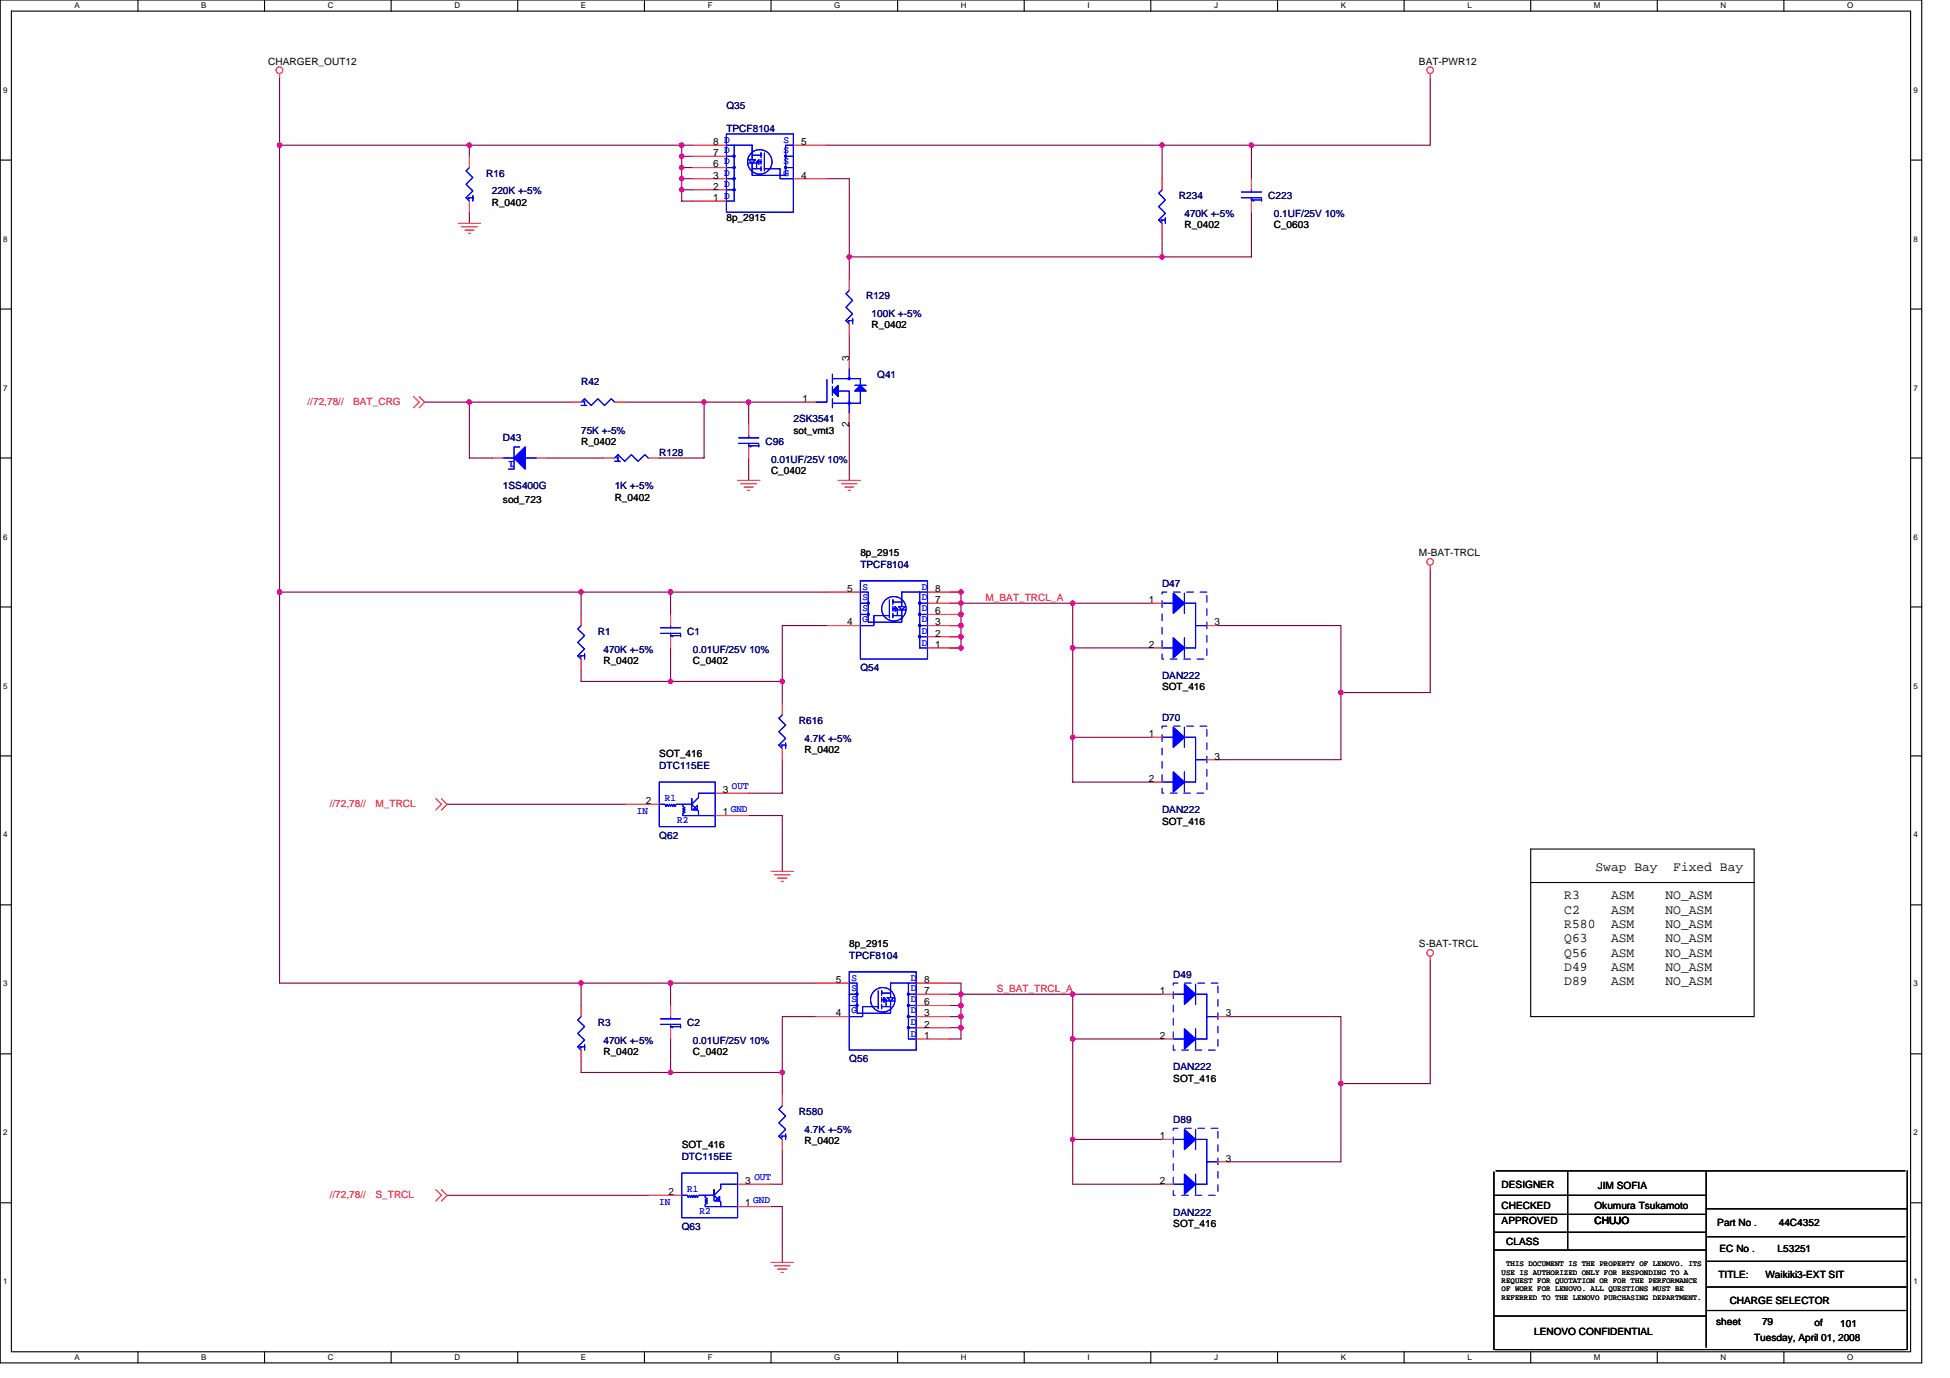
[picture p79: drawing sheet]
<svg xmlns="http://www.w3.org/2000/svg" width="297mm" height="210mm" viewBox="0 0 297 210" stroke-linecap="round" stroke-linejoin="round" font-family="sans-serif">
<defs><g id="words">
<g font-size="2">
<text x="238.3" y="137">R3</text>
<text x="243" y="132.7">Swap Bay</text>
<text x="245.4" y="137">ASM</text>
<text x="253.7" y="137">NO_ASM</text>
<text x="254.9" y="132.7">Fixed Bay</text>
<text x="238.3" y="139.2">C2</text>
<text x="238.3" y="141.4">R580</text>
<text x="238.3" y="143.6">Q63</text>
<text x="245.4" y="139.2">ASM</text>
<text x="245.4" y="141.4">ASM</text>
<text x="245.4" y="143.6">ASM</text>
<text x="253.7" y="139.2">NO_ASM</text>
<text x="253.7" y="141.4">NO_ASM</text>
<text x="253.7" y="143.6">NO_ASM</text>
<text x="238.3" y="145.7">Q56</text>
<text x="238.3" y="147.9">D49</text>
<text x="245.4" y="145.7">ASM</text>
<text x="245.4" y="147.9">ASM</text>
<text x="253.7" y="145.7">NO_ASM</text>
<text x="253.7" y="147.9">NO_ASM</text>
<text x="238.3" y="150.1">D89</text>
<text x="245.4" y="150.1">ASM</text>
<text x="253.7" y="150.1">NO_ASM</text>
</g>
<g font-size="1.5">
<text x="40.9" y="9.9">CHARGER_OUT12</text>
<text x="216.2" y="9.9">BAT-PWR12</text>
<text x="108.6" y="23.8">7</text>
<text x="108.6" y="22.1">8 D</text>
<text x="122" y="22.1">5</text>
<text x="108.6" y="28.9">2</text>
<text x="108.6" y="27.2">3</text>
<text x="108.6" y="25.5">6</text>
<text x="122" y="27.2">4</text>
<text x="74.9" y="31.3">R_0402</text>
<text x="108.6" y="30.6">1 D</text>
<text x="110.7" y="33.7">8p_2915</text>
<text x="180.4" y="34.7">R_0402</text>
<text x="194" y="34.7">C_0603</text>
<text x="132.8" y="50">R_0402</text>
<text x="129.3" y="55" transform="rotate(-90 129.3 55)">3</text>
<text x="122.2" y="61.2">1</text>
<text x="129.3" y="65" transform="rotate(-90 129.3 65)">2</text>
<text x="88.5" y="67.7">R_0402</text>
<text x="120.9" y="66">sot_vmt3</text>
<text x="76.6" y="76.6">sod_723</text>
<text x="93.6" y="76.2">R_0402</text>
<text x="117.5" y="72.2">C_0402</text>
<text x="131.1" y="84.8">8p_2915</text>
<text x="216.2" y="84.8">M-BAT-TRCL</text>
<text x="129" y="95.3">4</text>
<text x="129" y="90.2">5</text>
<text x="142.5" y="95.3">3</text>
<text x="142.5" y="93.6">6</text>
<text x="142.5" y="91.9">7</text>
<text x="142.5" y="90.2">8</text>
<text x="175" y="91.9">1</text>
<text x="185" y="95.3">3</text>
<text x="91.9" y="101.1">R_0402</text>
<text x="105.5" y="101.1">C_0402</text>
<text x="142.5" y="98.7">1</text>
<text x="142.5" y="97">2</text>
<text x="175" y="98.7">2</text>
<text x="177" y="105.2">SOT_416</text>
<text x="175" y="112.3">1</text>
<text x="100.4" y="115.4">SOT_416</text>
<text x="122.6" y="114.7">R_0402</text>
<text x="175" y="119.1">2</text>
<text x="185" y="115.7">3</text>
<text x="98.4" y="122.5">2</text>
<text x="110.1" y="124.2">1</text>
<text x="110.1" y="120.8">3</text>
<text x="177" y="125.6">SOT_416</text>
<text x="127.3" y="149.7">5</text>
<text x="129.4" y="144.3">8p_2915</text>
<text x="140.8" y="149.7">8</text>
<text x="216.2" y="144.3">S-BAT-TRCL</text>
<text x="127.3" y="154.8">4</text>
<text x="140.8" y="154.8">3</text>
<text x="140.8" y="153.1">6</text>
<text x="140.8" y="151.4">7</text>
<text x="176.7" y="151.4">1</text>
<text x="186.7" y="154.8">3</text>
<text x="91.9" y="160.7">R_0402</text>
<text x="105.5" y="160.7">C_0402</text>
<text x="140.8" y="158.2">1</text>
<text x="140.8" y="156.5">2</text>
<text x="176.7" y="158.2">2</text>
<text x="178.7" y="164.7">SOT_416</text>
<text x="176.7" y="173.5">1</text>
<text x="103.8" y="174.9">SOT_416</text>
<text x="122.6" y="174.3">R_0402</text>
<text x="186.7" y="177">3</text>
<text x="101.8" y="182.1">2</text>
<text x="113.5" y="183.8">1</text>
<text x="113.5" y="180.4">3</text>
<text x="176.7" y="180.4">2</text>
<text x="228.7" y="180.9">DESIGNER</text>
<text x="228.7" y="184.1">CHECKED</text>
<text x="242.9" y="184.1">Okumura Tsukamoto</text>
<text x="243.4" y="181.1">JIM SOFIA</text>
<text x="178.7" y="186.9">SOT_416</text>
<text x="228.7" y="186.5">APPROVED</text>
<text x="229.4" y="189.6">CLASS</text>
<text x="242.9" y="186.5">CHUJO</text>
<text x="261.6" y="186.7">Part No .</text>
<text x="261.9" y="190.8">EC No .</text>
<text x="270.8" y="190.8">L53251</text>
<text x="271" y="186.7">44C4352</text>
<text x="261.8" y="194.7">TITLE:</text>
<text x="268.9" y="194.7">Waikiki3-EXT SIT</text>
<text x="233.7" y="203.4">LENOVO CONFIDENTIAL</text>
<text x="261.4" y="201.8">sheet</text>
<text x="263.5" y="198.6">CHARGE SELECTOR</text>
<text x="268.4" y="201.8">79</text>
<text x="276.4" y="202">of</text>
<text x="280.3" y="202.2">101</text>
<text x="267.2" y="204.2">Tuesday, April 01, 2008</text>
</g>
<g font-size="1.5" fill="#000080">
<text x="110.7" y="16.7">Q35</text>
<text x="110.7" y="20.1">TPCF8104</text>
<text x="74.1" y="26.9">R16</text>
<text x="74.9" y="29.6">220K +-5%</text>
<text x="179.6" y="30.3">R234</text>
<text x="180.4" y="33">470K +-5%</text>
<text x="193.2" y="30.3">C223</text>
<text x="194" y="33">0.1UF/25V 10%</text>
<text x="131.9" y="45.6">R129</text>
<text x="132.8" y="48.3">100K +-5%</text>
<text x="88.5" y="58.7">R42</text>
<text x="133.6" y="57.5">Q41</text>
<text x="120.9" y="64.3">2SK3541</text>
<text x="76.6" y="67.2">D43</text>
<text x="88.5" y="66">75K +-5%</text>
<text x="100.4" y="69.4">R128</text>
<text x="116.6" y="67.7">C96</text>
<text x="117.5" y="70.5">0.01UF/25V 10%</text>
<text x="76.6" y="74.5">1SS400G</text>
<text x="93.6" y="74.5">1K +-5%</text>
<text x="131.1" y="86.5">TPCF8104</text>
<text x="177" y="89.3">D47</text>
<text x="91.1" y="96.7">R1</text>
<text x="91.9" y="99.4">470K +-5%</text>
<text x="104.7" y="96.7">C1</text>
<text x="105.5" y="99.4">0.01UF/25V 10%</text>
<text x="131.1" y="102.3">Q54</text>
<text x="177" y="103.5">DAN222</text>
<text x="121.7" y="110.3">R616</text>
<text x="122.6" y="113">4.7K +-5%</text>
<text x="177" y="109.8">D70</text>
<text x="100.4" y="117.1">DTC115EE</text>
<text x="177" y="123.9">DAN222</text>
<text x="100.4" y="127.8">Q62</text>
<text x="129.4" y="146">TPCF8104</text>
<text x="178.7" y="148.9">D49</text>
<text x="91.1" y="156.2">R3</text>
<text x="91.9" y="159">470K +-5%</text>
<text x="104.7" y="156.2">C2</text>
<text x="105.5" y="159">0.01UF/25V 10%</text>
<text x="129.4" y="161.8">Q56</text>
<text x="178.7" y="163">DAN222</text>
<text x="121.7" y="169.8">R580</text>
<text x="122.6" y="172.6">4.7K +-5%</text>
<text x="178.7" y="171">D89</text>
<text x="103.8" y="176.7">DTC115EE</text>
<text x="178.7" y="185.2">DAN222</text>
<text x="103.8" y="187.4">Q63</text>
</g>
<g font-size="1.5" fill="#00f">
<text x="110.3" y="23.3">D</text>
<text x="110.3" y="21.8">D</text>
<text x="119.3" y="21.8">S</text>
<text x="119.3" y="23.3">S</text>
<text x="110.3" y="28.4">D</text>
<text x="110.3" y="26.7">D</text>
<text x="110.3" y="25">D</text>
<text x="119.3" y="25">S</text>
<text x="119.3" y="26.7">G</text>
<text x="110.3" y="30.3">D</text>
<text x="78.3" y="70.2" transform="rotate(180 78.3 70.2)">1</text>
<text x="131.4" y="89.9">S</text>
<text x="140.4" y="89.9">D</text>
<text x="131.4" y="91.4">S</text>
<text x="131.4" y="93.1">S</text>
<text x="131.4" y="94.8">G</text>
<text x="140.4" y="94.8">D</text>
<text x="140.4" y="93.1">D</text>
<text x="140.4" y="91.4">D</text>
<text x="140.4" y="96.5">D</text>
<text x="140.4" y="98.4">D</text>
<text x="97" y="124.1">IN</text>
<text x="101.3" y="122">R1</text>
<text x="103.2" y="125.4">R2</text>
<text x="111.3" y="123.7">GND</text>
<text x="111.5" y="120.2">OUT</text>
<text x="129.7" y="149.4">S</text>
<text x="138.7" y="149.4">D</text>
<text x="129.7" y="151">S</text>
<text x="129.7" y="152.7">S</text>
<text x="129.7" y="154.4">G</text>
<text x="138.7" y="154.4">D</text>
<text x="138.7" y="152.7">D</text>
<text x="138.7" y="151">D</text>
<text x="138.7" y="156.1">D</text>
<text x="138.7" y="157.9">D</text>
<text x="114.9" y="179.7">OUT</text>
<text x="100.4" y="183.6">IN</text>
<text x="104.7" y="181.6">R1</text>
<text x="106.6" y="185">R2</text>
<text x="114.7" y="183.3">GND</text>
</g>
<g font-size="1.5" fill="#f00">
<text x="46.8" y="61.6">//72,78//</text>
<text x="53.8" y="61.6">BAT_CRG</text>
<text x="150.1" y="91.5">M_BAT_TRCL_A</text>
<text x="50.2" y="122.9">//72,78//</text>
<text x="57.2" y="122.9">M_TRCL</text>
<text x="151.8" y="151.1">S_BAT_TRCL_A</text>
<text x="50.2" y="182.4">//72,78//</text>
<text x="57.2" y="182.4">S_TRCL</text>
</g>
<g font-size="1.2">
<text x="11.4" y="1.2">A</text>
<text x="30.6" y="1.2">B</text>
<text x="49.9" y="1.2">C</text>
<text x="69.2" y="1.2">D</text>
<text x="88.5" y="1.2">E</text>
<text x="107.8" y="1.2">F</text>
<text x="127.1" y="1.2">G</text>
<text x="146.4" y="1.2">H</text>
<text x="165.6" y="1.2">I</text>
<text x="184.9" y="1.2">J</text>
<text x="204.2" y="1.2">K</text>
<text x="223.5" y="1.2">L</text>
<text x="242.8" y="1.2">M</text>
<text x="262.1" y="1.2">N</text>
<text x="281.4" y="1.2">O</text>
<text x=".5" y="14.1">9</text>
<text x="291.5" y="14.1">9</text>
<text x=".5" y="36.8">8</text>
<text x="291.5" y="36.8">8</text>
<text x=".5" y="59.5">7</text>
<text x="291.5" y="59.5">7</text>
<text x=".5" y="82.2">6</text>
<text x="291.5" y="82.2">6</text>
<text x=".5" y="104.9">5</text>
<text x="291.5" y="104.9">5</text>
<text x=".5" y="127.6">4</text>
<text x="291.5" y="127.6">4</text>
<text x=".5" y="150.3">3</text>
<text x="291.5" y="150.3">3</text>
<text x=".5" y="173">2</text>
<text x="291.5" y="173">2</text>
<text x=".5" y="195.6">1</text>
<text x="228.7" y="194.2">USE IS AUTHORIZED ONLY FOR RESPONDING TO A</text>
<text x="228.7" y="195.5">REQUEST FOR QUOTATION OR FOR THE PERFORMANCE</text>
<text x="228.7" y="196.7">OF WORK FOR LENOVO. ALL QUESTIONS MUST BE</text>
<text x="228.7" y="198">REFERRED TO THE LENOVO PURCHASING DEPARTMENT.</text>
<text x="229.4" y="192.9">THIS DOCUMENT IS THE PROPERTY OF LENOVO. ITS</text>
<text x="291.5" y="195.6">1</text>
<text x="11.4" y="207.2">A</text>
<text x="30.6" y="207.2">B</text>
<text x="49.9" y="207.2">C</text>
<text x="69.2" y="207.2">D</text>
<text x="88.5" y="207.2">E</text>
<text x="107.8" y="207.2">F</text>
<text x="127.1" y="207.2">G</text>
<text x="146.4" y="207.2">H</text>
<text x="165.6" y="207.2">I</text>
<text x="184.9" y="207.2">J</text>
<text x="204.2" y="207.2">K</text>
<text x="223.5" y="207.2">L</text>
<text x="242.8" y="207.2">M</text>
<text x="262.1" y="207.2">N</text>
<text x="281.4" y="207.2">O</text>
</g>
</g></defs>
<path d="M0 0h292.7v207.6h-292.7zM1.7 1.7h289.3v204.2h-289.3z" fill="none" stroke="#000" stroke-width=".17"/>
<g fill="#fff">
<path d="M11.4 .2h.7v1.3h-.7z"/>
<path d="M11.4 206.1h.7v1.3h-.7z"/>
</g>
<path d="M21 0v1.7M21 205.9v1.7" fill="none" stroke="#000" stroke-width=".17"/>
<g fill="#fff">
<path d="M30.6 .2h.8v1.3h-.8z"/>
<path d="M30.6 206.1h.8v1.3h-.8z"/>
</g>
<path d="M40.3 0v1.7M40.3 205.9v1.7" fill="none" stroke="#000" stroke-width=".17"/>
<g fill="#fff">
<path d="M49.9 .2h.9v1.3h-.9z"/>
<path d="M49.9 206.1h.9v1.3h-.9z"/>
</g>
<path d="M59.6 0v1.7M59.6 205.9v1.7" fill="none" stroke="#000" stroke-width=".17"/>
<g fill="#fff">
<path d="M69.2 .2h.9v1.3h-.9z"/>
<path d="M69.2 206.1h.9v1.3h-.9z"/>
</g>
<path d="M78.9 0v1.7M78.9 205.9v1.7" fill="none" stroke="#000" stroke-width=".17"/>
<g fill="#fff">
<path d="M88.5 .2h.8v1.3h-.8z"/>
<path d="M88.5 206.1h.8v1.3h-.8z"/>
</g>
<path d="M98.2 0v1.7M98.2 205.9v1.7" fill="none" stroke="#000" stroke-width=".17"/>
<g fill="#fff">
<path d="M107.8 .2h.7v1.3h-.7z"/>
<path d="M107.8 206.1h.7v1.3h-.7z"/>
</g>
<path d="M117.5 0v1.7M117.5 205.9v1.7" fill="none" stroke="#000" stroke-width=".17"/>
<g fill="#fff">
<path d="M127.1 .2h.9v1.3h-.9z"/>
<path d="M127.1 206.1h.9v1.3h-.9z"/>
</g>
<path d="M136.7 0v1.7M136.7 205.9v1.7" fill="none" stroke="#000" stroke-width=".17"/>
<g fill="#fff">
<path d="M146.4 .2h.8v1.3h-.8z"/>
<path d="M146.4 206.1h.8v1.3h-.8z"/>
</g>
<path d="M156 0v1.7M156 205.9v1.7" fill="none" stroke="#000" stroke-width=".17"/>
<g fill="#fff">
<path d="M165.6 .2h.4v1.3h-.4z"/>
<path d="M165.6 206.1h.4v1.3h-.4z"/>
</g>
<path d="M175.3 0v1.7M175.3 205.9v1.7" fill="none" stroke="#000" stroke-width=".17"/>
<g fill="#fff">
<path d="M184.9 .2h.6v1.3h-.6z"/>
<path d="M184.9 206.1h.6v1.3h-.6z"/>
</g>
<path d="M194.6 0v1.7M194.6 205.9v1.7" fill="none" stroke="#000" stroke-width=".17"/>
<g fill="#fff">
<path d="M204.2 .2h.8v1.3h-.8z"/>
<path d="M204.2 206.1h.8v1.3h-.8z"/>
</g>
<path d="M213.9 0v1.7M213.9 205.9v1.7" fill="none" stroke="#000" stroke-width=".17"/>
<g fill="#fff">
<path d="M223.5 .2h.7v1.3h-.7z"/>
<path d="M223.5 206.1h.7v1.3h-.7z"/>
</g>
<path d="M233.2 0v1.7M233.2 205.9v1.7" fill="none" stroke="#000" stroke-width=".17"/>
<g fill="#fff">
<path d="M242.8 .2h1v1.3h-1z"/>
<path d="M242.8 206.1h1v1.3h-1z"/>
</g>
<path d="M252.5 0v1.7M252.5 205.9v1.7" fill="none" stroke="#000" stroke-width=".17"/>
<g fill="#fff">
<path d="M262.1 .2h.8v1.3h-.8z"/>
<path d="M262.1 206.1h.8v1.3h-.8z"/>
</g>
<path d="M271.7 0v1.7M271.7 205.9v1.7" fill="none" stroke="#000" stroke-width=".17"/>
<g fill="#fff">
<path d="M281.4 .2h.9v1.3h-.9z"/>
<path d="M281.4 206.1h.9v1.3h-.9z"/>
<path d="M.5 13h.6v1.4h-.6z"/>
<path d="M291.5 13h.6v1.4h-.6z"/>
<path d="M.5 35.7h.6v1.4h-.6z"/>
<path d="M291.5 35.7h.6v1.4h-.6z"/>
</g>
<path d="M0 24.4h1.7M291 24.4h1.7" fill="none" stroke="#000" stroke-width=".17"/>
<g fill="#fff">
<path d="M.5 58.4h.6v1.4h-.6z"/>
<path d="M291.5 58.4h.6v1.4h-.6z"/>
</g>
<path d="M0 47.1h1.7M291 47.1h1.7" fill="none" stroke="#000" stroke-width=".17"/>
<g fill="#fff">
<path d="M.5 81.1h.6v1.3h-.6z"/>
<path d="M291.5 81.1h.6v1.3h-.6z"/>
</g>
<path d="M0 69.8h1.7M291 69.8h1.7" fill="none" stroke="#000" stroke-width=".17"/>
<g fill="#fff">
<path d="M.5 103.8h.6v1.3h-.6z"/>
<path d="M291.5 103.8h.6v1.3h-.6z"/>
</g>
<path d="M0 92.5h1.7M291 92.5h1.7" fill="none" stroke="#000" stroke-width=".17"/>
<g fill="#fff">
<path d="M.5 126.5h.6v1.3h-.6z"/>
<path d="M291.5 126.5h.6v1.3h-.6z"/>
</g>
<path d="M0 115.1h1.7M291 115.1h1.7" fill="none" stroke="#000" stroke-width=".17"/>
<g fill="#fff">
<path d="M.5 149.2h.6v1.3h-.6z"/>
<path d="M291.5 149.2h.6v1.3h-.6z"/>
</g>
<path d="M0 137.8h1.7M291 137.8h1.7" fill="none" stroke="#000" stroke-width=".17"/>
<g fill="#fff">
<path d="M.5 171.9h.6v1.3h-.6z"/>
<path d="M291.5 171.9h.6v1.3h-.6z"/>
</g>
<path d="M0 160.5h1.7M291 160.5h1.7" fill="none" stroke="#000" stroke-width=".17"/>
<g fill="#fff">
<path d="M.5 194.6h.6v1.3h-.6z"/>
<path d="M291.5 194.6h.6v1.3h-.6z"/>
</g>
<g fill="none" stroke="#000" stroke-width=".17">
<path d="M233.2 134.4h34M233.2 129.3h34v25.6h-34zM227.6 178.5v27.1M227.9 178.4h62.3M238.8 178.5v11.9M259.9 178.5v26.7M290.5 178.4v27.2M0 183.2h1.7M227.6 182.1h32.1M227.6 185h32.1M227.6 187.7h32.3M227.6 190.4h32.3"/>
<path d="M259.9 199.6h30.5M259.9 184.1h30.6M260.1 192.1h30.3M260.1 188.4h30.1M260.1 196h30.3M291 183.2h1.7M227.6 200.5h32.3M227.7 205.6h62.7"/>
</g>
<g fill="none" stroke="#800040" stroke-width=".17">
<path d="M42.6 11.9v137.9h81.7M217.9 11.9v10.2h-91.9M42.6 22.1h62.9M71.5 22.1v1.7M71.5 32.3v1.7M103.8 22.1v8.5h1.7M103.8 27.2h1.7M103.8 23.8h1.7M103.8 25.5h1.7M103.8 28.9h1.7M126 27.2h3.4v15.3M177 22.1v5.1"/>
<path d="M177 35.7v3.4M190.6 32.3v6.8h-61.2M190.6 22.1v5.1M129.4 51.1v3.3M64.7 61.3h22.1M71.5 61.3v8.5h3.4M83.4 69.8h8.5M95.3 61.3h27.3M107.2 61.3v8.5h-6.8M114 61.3v3.4M114 69.8v3.4M129.4 64.7v8.5"/>
<path d="M42.6 90.2h83.4M88.5 90.2v3.4M102.1 90.2v3.4M102.1 98.7v5.1M126 95.3h-6.8v11.9M144.7 95.3h1.7M144.7 93.6h1.7M144.7 97h1.7M144.7 90.2h1.7v8.5h-1.7M144.7 91.9h30.6M163.4 98.7h11.9M163.4 91.9v27.2h11.9"/>
<path d="M185.5 95.3h18.8v20.4h-18.8M217.9 86.8v18.7h-13.6M88.5 102.1v1.7h30.7M119.2 115.7v5.1h-5.2M163.4 112.3h11.9M68.1 122.5h27.2M114 124.2h5.2v8.5M88.5 149.8v3.4M102.1 149.8v3.4M102.1 158.3v5.1M124.3 154.9h-5.1v11.9M144.7 149.8h1.7v1.6h-1.7"/>
<path d="M144.7 153.2h1.7M144.7 156.5h1.7M144.7 154.9h1.7M163.4 158.3h13.6M163.4 151.4v29h13.6M177 151.4h-30.6v6.9h-1.7M187.2 154.9h17.1v22.1h-17.1M217.9 146.3v18.8h-13.6M88.5 161.7v1.7h30.7M119.2 175.3v5.1h-1.7M163.4 173.6h13.6M68.1 182.1h30.6"/>
<path d="M117.5 183.8h1.7v8.5"/>
</g>
<g fill="#f0f" stroke="#f0f" stroke-width=".17">
<circle cx="146.4" cy="98.7" r=".33"/>
<circle cx="146.4" cy="90.2" r=".33"/>
<circle cx="146.4" cy="97" r=".33"/>
<circle cx="146.4" cy="95.3" r=".33"/>
<circle cx="146.4" cy="93.6" r=".33"/>
<circle cx="42.6" cy="22.1" r=".33"/>
<circle cx="42.6" cy="90.2" r=".33"/>
<circle cx="71.5" cy="22.1" r=".33"/>
<circle cx="103.8" cy="22.1" r=".33"/>
<circle cx="107.2" cy="61.2" r=".33"/>
<circle cx="71.5" cy="61.2" r=".33"/>
<circle cx="114" cy="61.2" r=".33"/>
<circle cx="177" cy="22.1" r=".33"/>
<circle cx="129.4" cy="39.1" r=".33"/>
<circle cx="177" cy="39.1" r=".33"/>
<circle cx="88.5" cy="90.2" r=".33"/>
<circle cx="119.2" cy="103.8" r=".33"/>
<circle cx="102.1" cy="103.8" r=".33"/>
<circle cx="163.4" cy="91.9" r=".33"/>
<circle cx="163.4" cy="98.7" r=".33"/>
<circle cx="146.4" cy="91.9" r=".33"/>
<circle cx="163.4" cy="112.3" r=".33"/>
<circle cx="204.2" cy="105.5" r=".33"/>
<circle cx="119.2" cy="163.4" r=".33"/>
<circle cx="146.4" cy="156.5" r=".33"/>
<circle cx="146.4" cy="154.8" r=".33"/>
<circle cx="146.4" cy="153.2" r=".33"/>
<circle cx="102.1" cy="90.2" r=".33"/>
<circle cx="163.4" cy="173.6" r=".33"/>
<circle cx="204.2" cy="165" r=".33"/>
<circle cx="146.4" cy="151.4" r=".33"/>
<circle cx="102.1" cy="163.4" r=".33"/>
<circle cx="88.5" cy="149.7" r=".33"/>
<circle cx="163.4" cy="151.4" r=".33"/>
<circle cx="163.4" cy="158.3" r=".33"/>
<circle cx="102.1" cy="149.7" r=".33"/>
<circle cx="190.6" cy="22.1" r=".33"/>
<circle cx="103.8" cy="23.8" r=".33"/>
<circle cx="103.8" cy="25.5" r=".33"/>
<circle cx="103.8" cy="27.2" r=".33"/>
<circle cx="103.8" cy="28.9" r=".33"/>
</g>
<g fill="none" stroke="#f00" stroke-width=".17">
<path d="M42.6 11.2v.7M217.9 11.2v.7M69.8 34h3.4M70.3 34.5h2.4M70.8 35.1h1.4M71.3 35.6h.4M71.5 23.8v1.7M71.5 30.6v1.7M105.5 30.6h5.2M105.5 28.9h5.2M105.5 27.2h5.2M105.5 22.1h5.2"/>
<path d="M105.5 25.5h5.2M105.5 23.8h5.2M120.9 27.2h5.1M120.9 22.1h5.1M177 27.2v1.7M177 34v1.7M190.6 27.2v1.7M190.6 30.6v1.7M129.4 42.5v1.7M129.4 49.3v1.8M129.4 54.4v1.8M63 60.4l.9 .9-.9 .8"/>
<path d="M63.9 60.4l.8 .9-.8 .8M74.9 69.8h1.7M81.7 69.8h1.7M86.8 61.3h1.7M91.9 69.8h1.7M93.6 61.3h1.7M98.7 69.8h1.7M112.3 73.2h3.5M112.9 73.7h2.3M113.4 74.2h1.3M113.9 74.7h.3M114 64.7v1.7"/>
<path d="M114 68.1v1.7M122.6 61.3h1.7M127.7 73.2h3.4M128.2 73.7h2.4M128.7 74.2h1.3M129.2 74.7h.3M129.4 62.9v1.8M88.5 93.6v1.7M102.1 93.6v1.7M102.1 97v1.7M126 95.3h5.1M126 90.2h5.1"/>
<path d="M141.3 98.7h5.1M141.3 97h5.1M141.3 95.3h5.1M141.3 90.2h5.1M141.3 93.6h5.1M141.3 91.9h5.1M175.3 98.7h1.7M175.3 91.9h1.7M183.8 95.3h1.7M217.9 86.1v.7M88.5 100.4v1.7M119.2 107.2v1.7"/>
<path d="M119.2 114v1.7M175.3 112.3h1.7M175.3 119.1h1.7M183.8 115.7h1.7M66.4 121.7l.8 .8-.8 .9M67.2 121.7l.9 .8-.9 .9M95.3 122.5h5.1M108.9 124.2h5.1M108.9 120.8h5.1M117.5 132.7h3.4M118 133.2h2.4M118.5 133.8h1.3"/>
<path d="M119 134.3h.3M88.5 153.2v1.7M88.5 160v1.7M102.1 153.2v1.7M102.1 156.5v1.8M124.3 154.9h5.1M124.3 149.8h5.1M139.6 158.3h5.1M139.6 156.5h5.1M139.6 154.9h5.1M139.6 149.8h5.1M139.6 153.2h5.1"/>
<path d="M139.6 151.4h5.1M177 158.3h1.7M177 151.4h1.7M185.5 154.9h1.7M217.9 145.7v.6M119.2 166.8v1.7M119.2 173.6v1.7M177 173.6h1.7M185.5 177h1.7M66.4 181.2l.8 .9-.8 .8M67.2 181.2l.9 .9-.9 .8M98.7 182.1h5.1"/>
<path d="M112.3 180.4h5.2M112.3 183.8h5.2M117.5 192.3h3.4M118 192.8h2.4M118.5 193.3h1.3M119 193.8h.3M177 180.4h1.7"/>
<circle cx="42.6" cy="10.7" r=".51"/>
<circle cx="217.9" cy="10.7" r=".5"/>
<circle cx="217.9" cy="85.6" r=".5"/>
<circle cx="217.9" cy="145.1" r=".5"/>
</g>
<g fill="none" stroke="#00f" stroke-width=".17">
<path d="M71.5 25.5l-.5 .5 1 1.1-1 1 1 1-1 1 .5 .5M72 30.1h-.7l.2 .2M72 29.8v.8M110.7 22.1h3.9v2.2h.5h-1.1l.6 .5M110.7 20.4h10.2v11.9h-10.2zM110.7 25.5h1.1M110.7 23.8h1.1M110.7 28.9h1.1M110.8 27.2h1M111.7 25.4h.2v.2h-.2zM111.7 23.7h.2v.2h-.2zM111.7 27.1h.2v.2h-.2z"/>
<path d="M111.7 28.8h.2v.2h-.2zM111.8 22.1v8.5h-1.1M114 24.8h1.1M114.6 24.8v.9h1.3M114.6 23.6h1.3v-.3v.7M115.1 24.3l-.5 .5M115.2 24.7v1M115.2 24.7h.7M115.6 24.3v.7l-.4-.3zM115.9 24.3v.7M115.9 25.4v.6M116.4 25.7h2.4v1.5h2.1"/>
<path d="M116.4 23.3v2.7M119.5 23.7h.3v.2h-.3zM119.5 25.4h.3v.2h-.3zM119.7 25.5h1.2M119.7 23.8h1.2M120.9 22.1h-1.2v4.6h-5.1v-1M177 28.9l-.5 .5 1 1.1-1 1 1 1-1 1 .5 .5M177.5 33.5h-.7l.2 .2M177.5 33.2v.8M189.1 29.3h3.1M189.1 30.1h3.1M190.6 28.9v.4"/>
<path d="M190.6 30.1v.5M192.2 30.5h-1.6l.4 .1M192.2 30.3v.3M126 57.8v3.5h-1.7M126.8 57.7h4.3v1M126.8 57v1.4M126.8 58.9v1.3M127.7 59.6h1.7v3.3M129.4 44.2l-.5 .5 1 1.1-1 1 1 1-1 1 .5 .5M129.4 56.2v1.5M129.9 48.8h-.7l.2 .2M129.9 48.5v.8"/>
<path d="M130.2 58.7h1.7M131.1 59.6v1.8h-4.3M76.6 69.8h1.7M79.2 68.1h-.9v3.4h-.8M80 69.8h1.7M88.5 61.3l.5-.6 1.1 1.1 1-1.1 1 1.1 1-1.1 .5 .6M88.5 61.8h.9M88.9 61.3l.1-.2v.7M93.6 69.8l.5-.5 1.1 1 1-1 1 1 1-1 .5 .5M93.6 70.3h.9M94 69.8l.1-.2v.7M112.5 66.7h3.1"/>
<path d="M112.5 67.5h3.1M114 66.4v.3M114 67.5v.6M115.6 67.9h-1.6l.4 .2M115.6 67.7v.4M126.8 60.7v1.4M88.5 95.3l-.5 .5 1 1-1 1.1 1 1-1 1 .5 .5M89 99.9h-.7l.2 .2M89 99.5v.9M100.6 95.6h3.1M100.6 96.5h3.1M102.1 95.3v.3"/>
<path d="M102.1 96.5v.5M103.7 96.6v.4M103.7 96.8h-1.6l.4 .2M131.1 90.2h1.2v4.6h5.1v-1M131.1 88.5h10.2v11.9h-10.2zM131.1 93.6h1.2M131.1 91.9h1.2M132.1 91.8h.3v.2h-.3zM132.1 93.5h.3v.2h-.3zM135.5 93.8h-2.4v1.5h-2M135.5 91.4v2.7M136 92.4v.7"/>
<path d="M136 93.4v.7M136 92.7h.7M136.4 92.4l.3 .3-.3 .4zM136.7 92.7v1.1M136.9 92.9h1M136.9 92.4l.5 .5M137.4 92.9v.9h-1.4M137.4 91.7h-1.4v-.3v.7M140 93.5h.2v.2h-.2zM140 91.8h.2v.2h-.2zM140 95.2h.2v.2h-.2zM140 96.9h.2v.2h-.2z"/>
<path d="M140.1 90.2v8.5h1.2M140.1 93.6h1.2M140.1 91.9h1.2M140.1 95.3h1M140.1 97h1.2M141.3 90.2h-3.9v2.2h-.5h1l-.5 .5M177 91.9h1.7M177 98.7h1.7M180.4 91.9h1.7v6.8h-1.7M180.4 90.4v3M180.4 97.2v3M182.1 95.3h1.7"/>
<path d="M100.4 119.1h8.5v6.8h-8.5zM119.2 108.9l-.6 .5 1.1 1-1.1 1.1 1.1 1-1.1 1 .6 .5M119.7 113.5h-.7l.2 .2M119.7 113.2v.8M177 119.1h1.7M177 112.3h1.7M180.4 112.3h1.7v6.8h-1.7M180.4 110.8v3M180.4 117.6v3M182.1 115.7h1.7M100.4 122.5h.9l.1 .4 .2-.4 .2 .4 .2-.4 .1 .4 .2-.4 .2 .4 .2-.4 .1 .4 .2-.4h2.4v-.8v1.7M104 122.5v.4l.3 .1-.3 .2 .3 .2-.3 .1 .3 .2-.3 .2v.3h2.4"/>
<path d="M105.5 123.4l.7-.7v.7zM108.9 120.8h-2.5v.7l-1 1 1 1v.7h2.5M88.5 154.9l-.5 .5 1 1-1 1 1 1-1 1 .5 .6M89 159.4h-.7l.2 .2M89 159.1v.9M100.6 155.2h3.1M100.6 156h3.1M102.1 154.9v.3M102.1 156v.5M103.7 156.4h-1.6l.4 .1M103.7 156.2v.3M129.4 149.8h1.2v4.5h5.1v-1"/>
<path d="M129.4 148h10.2v12h-10.2zM129.4 153.2h1.2M129.4 151.4h1.2M130.4 151.3h.2v.2h-.2zM130.4 153h.2v.3h-.2zM133.8 153.3h-2.4v1.6h-2M133.8 150.9v2.8M134.3 152v.6M134.3 153v.7M134.3 152.3h.7M134.6 152l.4 .3-.4 .3zM135 152.3v1"/>
<path d="M135.1 152.5h1.1M135.1 152l.6 .5M135.7 152.5v.8h-1.4M135.7 151.3h-1.4v-.4v.7M138.3 153h.2v.3h-.2zM138.3 151.3h.2v.2h-.2zM138.3 154.7h.2v.3h-.2zM138.3 156.4h.2v.2h-.2zM138.4 149.8v8.5h1.2M138.4 153.2h1.2M138.4 151.4h1.2M138.4 154.9h1"/>
<path d="M138.4 156.5h1.2M139.6 149.8h-3.9v2.2h-.6h1.1l-.5 .5M178.7 151.4h1.7M178.7 158.3h1.7M182.1 151.4h1.7v6.9h-1.7M182.1 149.9v3.1M182.1 156.7v3.1M183.8 154.9h1.7M103.8 178.7h8.5v6.8h-8.5zM119.2 168.5l-.6 .5 1.1 1-1.1 1 1.1 1-1.1 1.1 .6 .5M119.7 173.1h-.7l.2 .1M119.7 172.7v.9"/>
<path d="M178.7 173.6h1.7M182.1 173.6h1.7v6.8h-1.7M182.1 172v3.1M182.1 178.9v3M183.8 177h1.7M103.8 182.1h.9l.2 .3 .1-.3 .2 .3 .2-.3 .1 .3 .2-.3 .2 .3 .2-.3 .1 .3 .2-.3h2.4v-.9v1.7M107.4 182.1v.3l.4 .2-.4 .2 .4 .1-.4 .2 .4 .2-.4 .2v.3h2.4M109.6 182.2v.7h-.7zM112.3 180.4h-2.5v.7l-1 1 1 1v.7h2.5M178.7 180.4h1.7"/>
<circle cx="115.7" cy="24.7" r="1.86"/>
<circle cx="136.2" cy="92.7" r="1.86"/>
<circle cx="134.5" cy="152.3" r="1.86"/>
</g>
<g fill="#00f" stroke="#00f" stroke-width=".17">
<path d="M78.3 69.8l1.7-1.7v3.4z" fill-rule="evenodd"/>
<path d="M78.3 69.8l1.7-1.7v3.4z" fill-rule="evenodd"/>
<path d="M180.4 172l1.7 1.6-1.7 1.5z" fill-rule="evenodd"/>
<path d="M180.4 178.9l1.7 1.5-1.7 1.5z" fill-rule="evenodd"/>
<path d="M180.4 172l1.7 1.6-1.7 1.5z" fill-rule="evenodd"/>
<path d="M180.4 178.9l1.7 1.5-1.7 1.5z" fill-rule="evenodd"/>
<path d="M180.4 149.9l1.7 1.5-1.7 1.6z" fill-rule="evenodd"/>
<path d="M180.4 156.7l1.7 1.6-1.7 1.5z" fill-rule="evenodd"/>
<path d="M180.4 149.9l1.7 1.5-1.7 1.6z" fill-rule="evenodd"/>
<path d="M180.4 156.7l1.7 1.6-1.7 1.5z" fill-rule="evenodd"/>
<path d="M178.7 110.8l1.7 1.5-1.7 1.5z" fill-rule="evenodd"/>
<path d="M178.7 117.6l1.7 1.5-1.7 1.5z" fill-rule="evenodd"/>
<path d="M178.7 110.8l1.7 1.5-1.7 1.5z" fill-rule="evenodd"/>
<path d="M178.7 117.6l1.7 1.5-1.7 1.5z" fill-rule="evenodd"/>
<path d="M178.7 90.4l1.7 1.5-1.7 1.5z" fill-rule="evenodd"/>
<path d="M178.7 97.2l1.7 1.5-1.7 1.5z" fill-rule="evenodd"/>
<path d="M178.7 90.4l1.7 1.5-1.7 1.5z" fill-rule="evenodd"/>
<path d="M178.7 97.2l1.7 1.5-1.7 1.5z" fill-rule="evenodd"/>
<path d="M126.8 59.6l.9-.9v1.7z" fill-rule="evenodd"/>
<path d="M131.1 58.7l.8 .9h-1.7z" fill-rule="evenodd"/>
<path d="M129.2 57.6h.3v.2h-.3z" fill-rule="evenodd"/>
<path d="M129.2 61.3h.3v.2h-.3z" fill-rule="evenodd"/>
<path d="M126.8 59.6l.9-.9v1.7z" fill-rule="evenodd"/>
<path d="M131.1 58.7l.8 .9h-1.7z" fill-rule="evenodd"/>
<path d="M129.2 57.6h.3v.2h-.3z" fill-rule="evenodd"/>
<path d="M129.2 61.3h.3v.2h-.3z" fill-rule="evenodd"/>
</g>
<path d="M177 90.2h6.8v10.2h-6.8zM177 110.6h6.8v10.2h-6.8zM178.7 149.8h6.8v10.2h-6.8zM178.7 171.9h6.8v10.2h-6.8z" fill="none" stroke="#fff" stroke-width=".15" stroke-dasharray="1 1 1 1 1 1 1 1"/>
<path d="M177 90.2h6.8v10.2h-6.8zM177 110.6h6.8v10.2h-6.8zM178.7 149.8h6.8v10.2h-6.8zM178.7 171.9h6.8v10.2h-6.8z" fill="none" stroke="#00f" stroke-width=".15" stroke-dasharray="1 1 1 1 1 1 1 1"/>
<use href="#words"/>
</svg>
